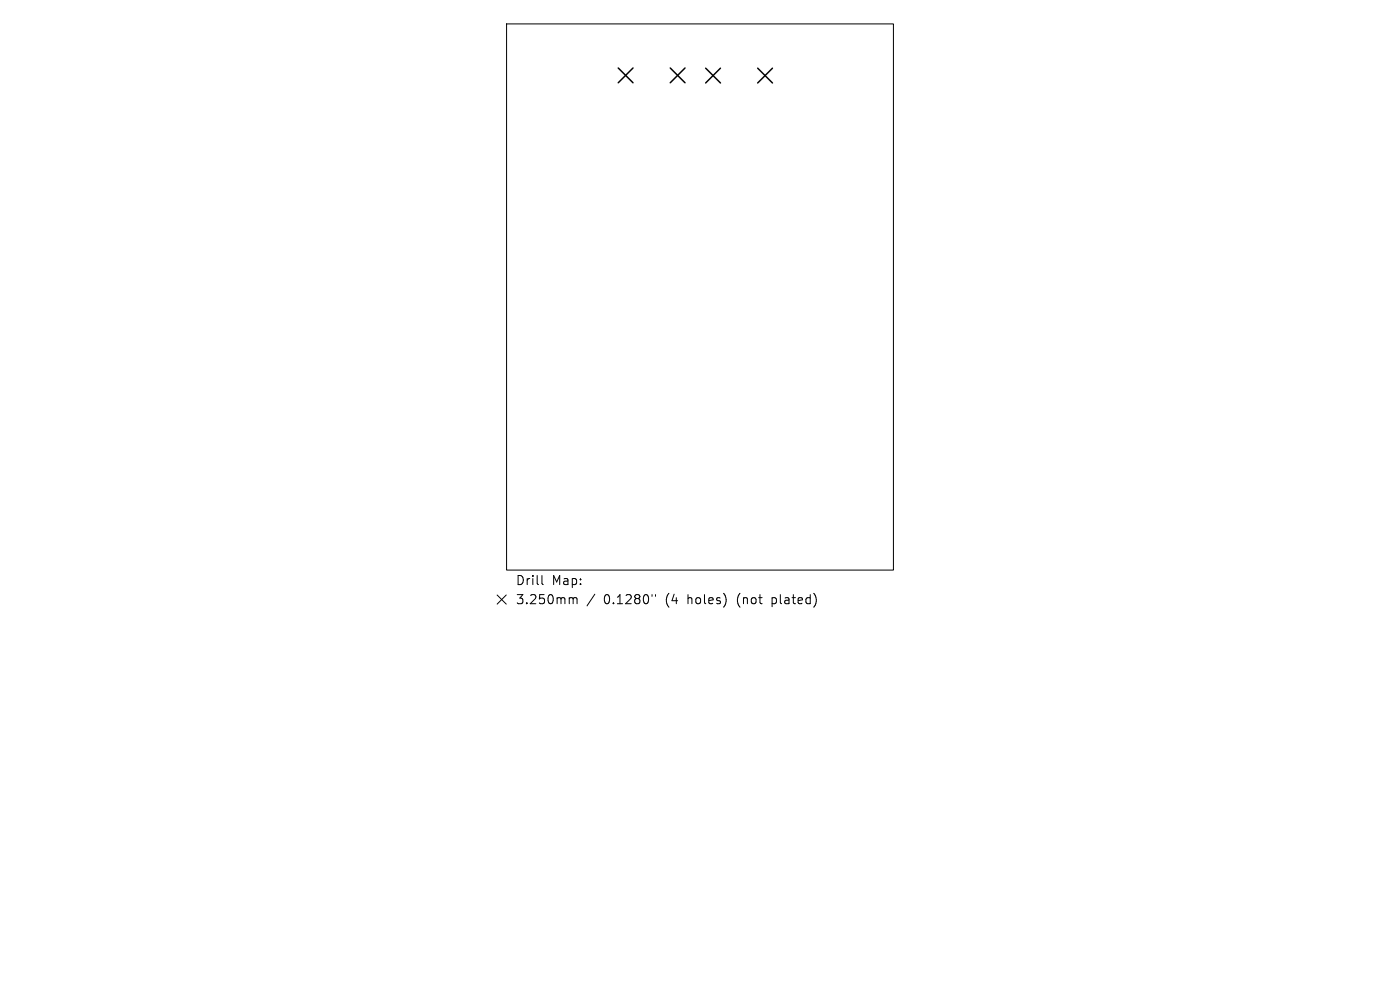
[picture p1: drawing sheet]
<svg xmlns="http://www.w3.org/2000/svg" width="297mm" height="210mm" viewBox="0 0 297 210" stroke-linecap="round" stroke-linejoin="round" font-family="sans-serif">
<defs><g id="words">
<g font-size="2.7">
<text x="109.3" y="124.4">Drill</text>
<text x="117.1" y="124.4">Map:</text>
<text x="109.3" y="128.4">3.250mm</text>
<text x="128.1" y="128.4">0.1280&quot;</text>
<text x="141.4" y="128.4">(4</text>
<text x="146.1" y="128.4">holes)</text>
<text x="156.8" y="128.4">(not</text>
<text x="164.4" y="128.4">plated)</text>
</g>
</g></defs>
<path d="M107.5 5.1h82v115.8h-82zM105.5 126.2l1.9 1.9M107.4 126.2l-1.9 1.9M115 122.1v1.6l.2 .3M121 126.8l.5 .1 .1 .2M121.6 127.1l.3-.3 .4 .1 .1 1.2M121.6 127.1v1M126.2 126l-1.7 2.5M138.3 126.1v.4M139.1 126.1v.4" fill="none" stroke="#000" stroke-width=".21"/>
<path d="M131.2 14.4l3.1 3.2M134.3 14.4l-3.1 3.2M142.2 14.4l3.1 3.2M145.3 14.4l-3.1 3.2M149.7 14.5l3.1 3.1M152.8 14.5l-3.1 3.1M160.7 14.5l3.2 3.1M163.9 14.5l-3.2 3.1" fill="none" stroke="#000" stroke-width=".31"/>
<use href="#words"/>
</svg>
